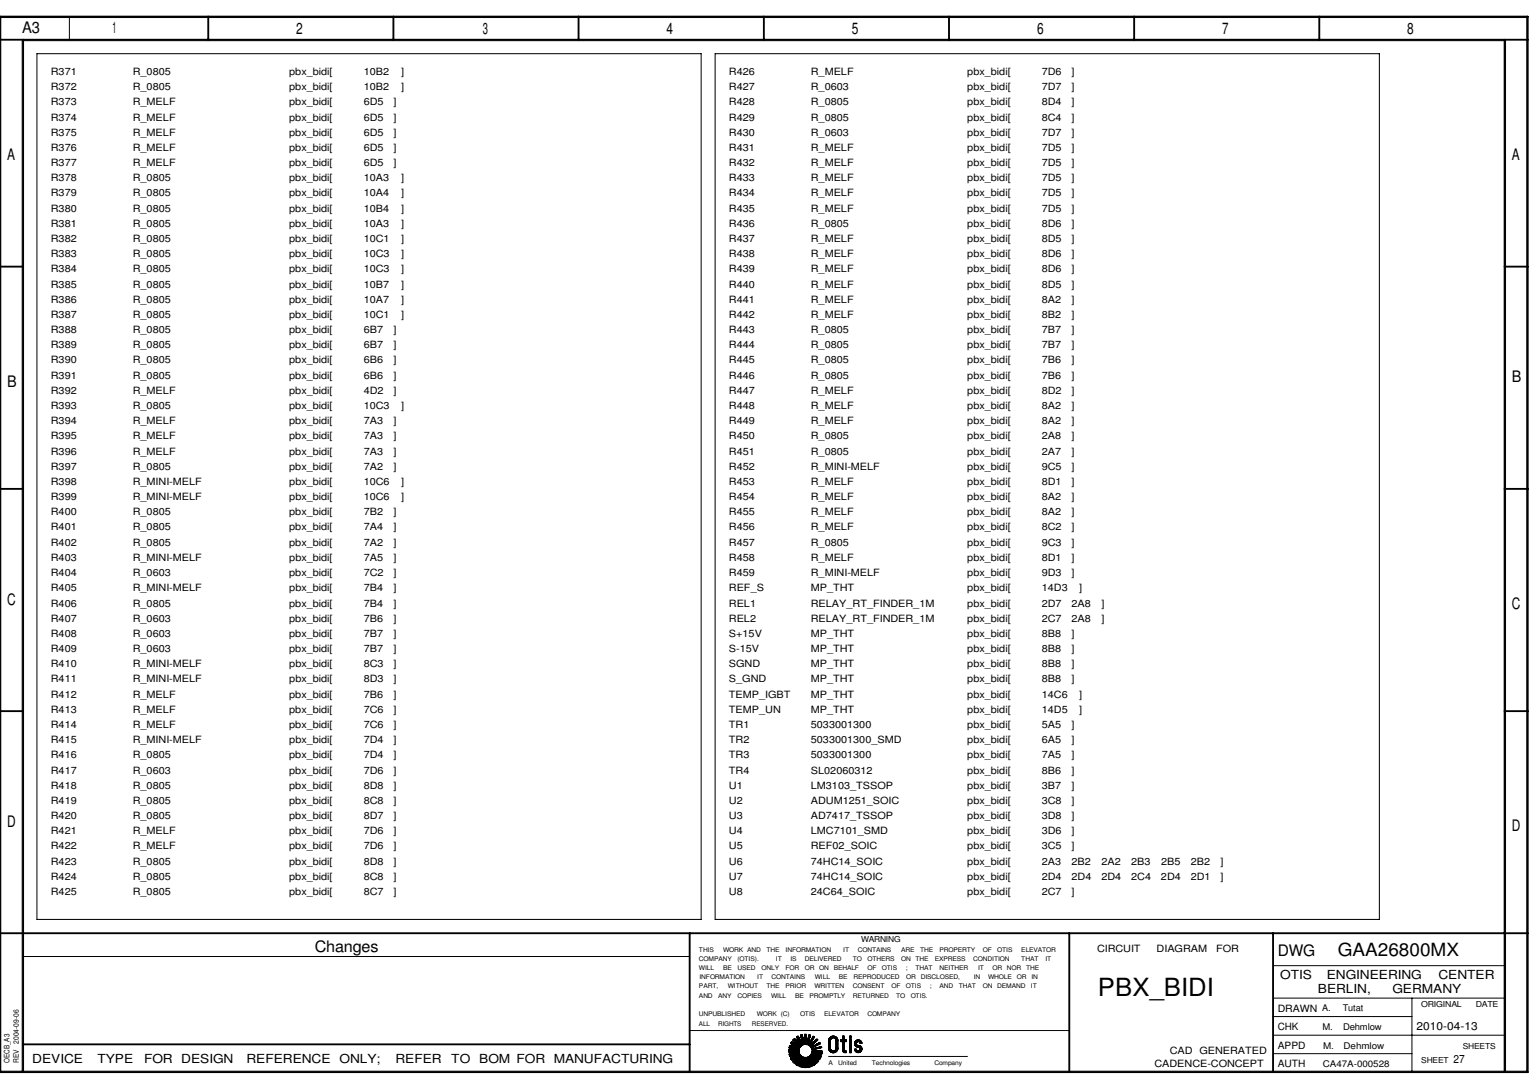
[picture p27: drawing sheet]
<svg xmlns="http://www.w3.org/2000/svg" width="420mm" height="297mm" viewBox="0 0 420 297" stroke-linecap="round" stroke-linejoin="round" font-family="sans-serif">
<defs><g id="words">
<text font-size="6.8" x="299.5" y="271.7">PBX_BIDI</text>
<text font-size="5" x="365" y="260.9">GAA26800MX</text>
<g font-size="4.3">
<text x="6.1" y="9">A3</text>
<text x="30.6" y="9">1</text>
<text x="80.8" y="9.3">2</text>
<text x="131.7" y="9.3">3</text>
<text x="181.8" y="9.3">4</text>
<text x="232.3" y="9.3">5</text>
<text x="282.9" y="9.3">6</text>
<text x="333.4" y="9.3">7</text>
<text x="383.9" y="9.3">8</text>
<text x="2" y="43.6">A</text>
<text x="412.4" y="43.6">A</text>
<text x="2" y="105.5">B</text>
<text x="412.4" y="104.3">B</text>
<text x="2" y="164.9">C</text>
<text x="412.4" y="166.1">C</text>
<text x="2" y="225.5">D</text>
<text x="412.4" y="226.7">D</text>
<text x="85.9" y="259.6">Changes</text>
<text x="348.5" y="260.9">DWG</text>
</g>
<g font-size="3.4">
<text x="349.2" y="267.2">OTIS</text>
<text x="361.9" y="267.2">ENGINEERING</text>
<text x="392.4" y="267.2">CENTER</text>
<text x="359.5" y="270.9">BERLIN,</text>
<text x="379.8" y="270.9">GERMANY</text>
<text x="8.8" y="289.9">DEVICE</text>
<text x="26.6" y="289.9">TYPE</text>
<text x="39.3" y="289.9">FOR DESIGN</text>
<text x="67.2" y="289.9">REFERENCE</text>
<text x="92.6" y="289.9">ONLY;</text>
<text x="107.9" y="289.9">REFER</text>
<text x="123.1" y="289.9">TO</text>
<text x="130.7" y="289.9">BOM FOR MANUFACTURING</text>
</g>
<g font-size="3.1">
<text x="386.4" y="281.1">2010-04-13</text>
<text x="396.5" y="289.9">27</text>
</g>
<g font-size="2.7">
<text x="13.9" y="20.4">R371</text>
<text x="36.2" y="20.4">R_0805</text>
<text x="78.9" y="20.4">pbx_bidi[</text>
<text x="99.2" y="20.4">10B2</text>
<text x="109.4" y="20.4">]</text>
<text x="198.8" y="20.4">R426</text>
<text x="221.2" y="20.4">R_MELF</text>
<text x="263.9" y="20.4">pbx_bidi[</text>
<text x="284.2" y="20.4">7D6</text>
<text x="292.3" y="20.4">]</text>
<text x="13.9" y="28.7">R373</text>
<text x="13.9" y="24.6">R372</text>
<text x="36.2" y="28.7">R_MELF</text>
<text x="36.2" y="24.6">R_0805</text>
<text x="78.9" y="28.7">pbx_bidi[</text>
<text x="78.9" y="24.6">pbx_bidi[</text>
<text x="99.2" y="28.7">6D5</text>
<text x="99.2" y="24.6">10B2</text>
<text x="107.4" y="28.7">]</text>
<text x="109.4" y="24.6">]</text>
<text x="198.8" y="28.7">R428</text>
<text x="198.8" y="24.6">R427</text>
<text x="221.2" y="28.7">R_0805</text>
<text x="221.2" y="24.6">R_0603</text>
<text x="263.9" y="28.7">pbx_bidi[</text>
<text x="263.9" y="24.6">pbx_bidi[</text>
<text x="284.2" y="28.7">8D4</text>
<text x="284.2" y="24.6">7D7</text>
<text x="292.3" y="28.7">]</text>
<text x="292.3" y="24.6">]</text>
<text x="13.9" y="32.9">R374</text>
<text x="36.2" y="32.9">R_MELF</text>
<text x="78.9" y="32.9">pbx_bidi[</text>
<text x="99.2" y="32.9">6D5</text>
<text x="107.4" y="32.9">]</text>
<text x="198.8" y="32.9">R429</text>
<text x="221.2" y="32.9">R_0805</text>
<text x="263.9" y="32.9">pbx_bidi[</text>
<text x="284.2" y="32.9">8C4</text>
<text x="292.3" y="32.9">]</text>
<text x="13.9" y="41.1">R376</text>
<text x="13.9" y="37">R375</text>
<text x="36.2" y="41.1">R_MELF</text>
<text x="36.2" y="37">R_MELF</text>
<text x="78.9" y="41.1">pbx_bidi[</text>
<text x="78.9" y="37">pbx_bidi[</text>
<text x="99.2" y="41.1">6D5</text>
<text x="99.2" y="37">6D5</text>
<text x="107.4" y="41.1">]</text>
<text x="107.4" y="37">]</text>
<text x="198.8" y="41.1">R431</text>
<text x="198.8" y="37">R430</text>
<text x="221.2" y="41.1">R_MELF</text>
<text x="221.2" y="37">R_0603</text>
<text x="263.9" y="41.1">pbx_bidi[</text>
<text x="263.9" y="37">pbx_bidi[</text>
<text x="284.2" y="41.1">7D5</text>
<text x="284.2" y="37">7D7</text>
<text x="292.3" y="41.1">]</text>
<text x="292.3" y="37">]</text>
<text x="13.9" y="45.3">R377</text>
<text x="36.2" y="45.3">R_MELF</text>
<text x="78.9" y="45.3">pbx_bidi[</text>
<text x="99.2" y="45.3">6D5</text>
<text x="107.4" y="45.3">]</text>
<text x="198.8" y="45.3">R432</text>
<text x="221.2" y="45.3">R_MELF</text>
<text x="263.9" y="45.3">pbx_bidi[</text>
<text x="284.2" y="45.3">7D5</text>
<text x="292.3" y="45.3">]</text>
<text x="13.9" y="53.6">R379</text>
<text x="13.9" y="49.4">R378</text>
<text x="36.2" y="53.6">R_0805</text>
<text x="36.2" y="49.4">R_0805</text>
<text x="78.9" y="53.6">pbx_bidi[</text>
<text x="78.9" y="49.4">pbx_bidi[</text>
<text x="99.2" y="53.6">10A4</text>
<text x="99.2" y="49.4">10A3</text>
<text x="109.4" y="53.6">]</text>
<text x="109.4" y="49.4">]</text>
<text x="198.8" y="53.6">R434</text>
<text x="198.8" y="49.4">R433</text>
<text x="221.2" y="53.6">R_MELF</text>
<text x="221.2" y="49.4">R_MELF</text>
<text x="263.9" y="53.6">pbx_bidi[</text>
<text x="263.9" y="49.4">pbx_bidi[</text>
<text x="284.2" y="53.6">7D5</text>
<text x="284.2" y="49.4">7D5</text>
<text x="292.3" y="53.6">]</text>
<text x="292.3" y="49.4">]</text>
<text x="13.9" y="57.7">R380</text>
<text x="36.2" y="57.7">R_0805</text>
<text x="78.9" y="57.7">pbx_bidi[</text>
<text x="99.2" y="57.7">10B4</text>
<text x="109.4" y="57.7">]</text>
<text x="198.8" y="57.7">R435</text>
<text x="221.2" y="57.7">R_MELF</text>
<text x="263.9" y="57.7">pbx_bidi[</text>
<text x="284.2" y="57.7">7D5</text>
<text x="292.3" y="57.7">]</text>
<text x="13.9" y="66">R382</text>
<text x="13.9" y="61.8">R381</text>
<text x="36.2" y="66">R_0805</text>
<text x="36.2" y="61.8">R_0805</text>
<text x="78.9" y="66">pbx_bidi[</text>
<text x="78.9" y="61.8">pbx_bidi[</text>
<text x="99.2" y="66">10C1</text>
<text x="99.2" y="61.8">10A3</text>
<text x="109.4" y="66">]</text>
<text x="109.4" y="61.8">]</text>
<text x="198.8" y="66">R437</text>
<text x="198.8" y="61.8">R436</text>
<text x="221.2" y="66">R_MELF</text>
<text x="221.2" y="61.8">R_0805</text>
<text x="263.9" y="66">pbx_bidi[</text>
<text x="263.9" y="61.8">pbx_bidi[</text>
<text x="284.2" y="66">8D5</text>
<text x="284.2" y="61.8">8D6</text>
<text x="292.3" y="66">]</text>
<text x="292.3" y="61.8">]</text>
<text x="13.9" y="70.1">R383</text>
<text x="36.2" y="70.1">R_0805</text>
<text x="78.9" y="70.1">pbx_bidi[</text>
<text x="99.2" y="70.1">10C3</text>
<text x="109.4" y="70.1">]</text>
<text x="198.8" y="70.1">R438</text>
<text x="221.2" y="70.1">R_MELF</text>
<text x="263.9" y="70.1">pbx_bidi[</text>
<text x="284.2" y="70.1">8D6</text>
<text x="292.3" y="70.1">]</text>
<text x="13.9" y="74.3">R384</text>
<text x="36.2" y="74.3">R_0805</text>
<text x="78.9" y="74.3">pbx_bidi[</text>
<text x="99.2" y="74.3">10C3</text>
<text x="109.4" y="74.3">]</text>
<text x="198.8" y="74.3">R439</text>
<text x="221.2" y="74.3">R_MELF</text>
<text x="263.9" y="74.3">pbx_bidi[</text>
<text x="284.2" y="74.3">8D6</text>
<text x="292.3" y="74.3">]</text>
<text x="13.9" y="82.6">R386</text>
<text x="13.9" y="78.4">R385</text>
<text x="36.2" y="82.6">R_0805</text>
<text x="36.2" y="78.4">R_0805</text>
<text x="78.9" y="82.6">pbx_bidi[</text>
<text x="78.9" y="78.4">pbx_bidi[</text>
<text x="99.2" y="82.6">10A7</text>
<text x="99.2" y="78.4">10B7</text>
<text x="109.4" y="82.6">]</text>
<text x="109.4" y="78.4">]</text>
<text x="198.8" y="82.6">R441</text>
<text x="198.8" y="78.4">R440</text>
<text x="221.2" y="82.6">R_MELF</text>
<text x="221.2" y="78.4">R_MELF</text>
<text x="263.9" y="82.6">pbx_bidi[</text>
<text x="263.9" y="78.4">pbx_bidi[</text>
<text x="284.2" y="82.6">8A2</text>
<text x="284.2" y="78.4">8D5</text>
<text x="292.3" y="78.4">]</text>
<text x="292.3" y="82.6">]</text>
<text x="13.9" y="86.7">R387</text>
<text x="36.2" y="86.7">R_0805</text>
<text x="78.9" y="86.7">pbx_bidi[</text>
<text x="99.2" y="86.7">10C1</text>
<text x="109.4" y="86.7">]</text>
<text x="198.8" y="86.7">R442</text>
<text x="221.2" y="86.7">R_MELF</text>
<text x="263.9" y="86.7">pbx_bidi[</text>
<text x="284.2" y="86.7">8B2</text>
<text x="292.3" y="86.7">]</text>
<text x="13.9" y="95">R389</text>
<text x="13.9" y="90.8">R388</text>
<text x="36.2" y="95">R_0805</text>
<text x="36.2" y="90.8">R_0805</text>
<text x="78.9" y="95">pbx_bidi[</text>
<text x="78.9" y="90.8">pbx_bidi[</text>
<text x="99.2" y="95">6B7</text>
<text x="99.2" y="90.8">6B7</text>
<text x="107.4" y="95">]</text>
<text x="107.4" y="90.8">]</text>
<text x="198.8" y="95">R444</text>
<text x="198.8" y="90.8">R443</text>
<text x="221.2" y="95">R_0805</text>
<text x="221.2" y="90.8">R_0805</text>
<text x="263.9" y="95">pbx_bidi[</text>
<text x="263.9" y="90.8">pbx_bidi[</text>
<text x="284.2" y="95">7B7</text>
<text x="284.2" y="90.8">7B7</text>
<text x="292.3" y="95">]</text>
<text x="292.3" y="90.8">]</text>
<text x="13.9" y="99.1">R390</text>
<text x="36.2" y="99.1">R_0805</text>
<text x="78.9" y="99.1">pbx_bidi[</text>
<text x="99.2" y="99.1">6B6</text>
<text x="107.4" y="99.1">]</text>
<text x="198.8" y="99.1">R445</text>
<text x="221.2" y="99.1">R_0805</text>
<text x="263.9" y="99.1">pbx_bidi[</text>
<text x="284.2" y="99.1">7B6</text>
<text x="292.3" y="99.1">]</text>
<text x="13.9" y="107.4">R392</text>
<text x="13.9" y="103.3">R391</text>
<text x="36.2" y="107.4">R_MELF</text>
<text x="36.2" y="103.3">R_0805</text>
<text x="78.9" y="107.4">pbx_bidi[</text>
<text x="78.9" y="103.3">pbx_bidi[</text>
<text x="99.2" y="107.4">4D2</text>
<text x="99.2" y="103.3">6B6</text>
<text x="107.4" y="107.4">]</text>
<text x="107.4" y="103.3">]</text>
<text x="198.8" y="107.4">R447</text>
<text x="198.8" y="103.3">R446</text>
<text x="221.2" y="107.4">R_MELF</text>
<text x="221.2" y="103.3">R_0805</text>
<text x="263.9" y="107.4">pbx_bidi[</text>
<text x="263.9" y="103.3">pbx_bidi[</text>
<text x="284.2" y="107.4">8D2</text>
<text x="284.2" y="103.3">7B6</text>
<text x="292.3" y="107.4">]</text>
<text x="292.3" y="103.3">]</text>
<text x="13.9" y="111.6">R393</text>
<text x="36.2" y="111.6">R_0805</text>
<text x="78.9" y="111.6">pbx_bidi[</text>
<text x="99.2" y="111.6">10C3</text>
<text x="109.4" y="111.6">]</text>
<text x="198.8" y="111.6">R448</text>
<text x="221.2" y="111.6">R_MELF</text>
<text x="263.9" y="111.6">pbx_bidi[</text>
<text x="284.2" y="111.6">8A2</text>
<text x="292.3" y="111.6">]</text>
<text x="13.9" y="119.8">R395</text>
<text x="13.9" y="115.7">R394</text>
<text x="36.2" y="119.8">R_MELF</text>
<text x="36.2" y="115.7">R_MELF</text>
<text x="78.9" y="119.8">pbx_bidi[</text>
<text x="78.9" y="115.7">pbx_bidi[</text>
<text x="99.2" y="119.8">7A3</text>
<text x="99.2" y="115.7">7A3</text>
<text x="107.4" y="119.8">]</text>
<text x="107.4" y="115.7">]</text>
<text x="198.8" y="119.8">R450</text>
<text x="198.8" y="115.7">R449</text>
<text x="221.2" y="119.8">R_0805</text>
<text x="221.2" y="115.7">R_MELF</text>
<text x="263.9" y="115.7">pbx_bidi[</text>
<text x="263.9" y="119.8">pbx_bidi[</text>
<text x="284.2" y="115.7">8A2</text>
<text x="284.2" y="119.8">2A8</text>
<text x="292.3" y="115.7">]</text>
<text x="292.3" y="119.8">]</text>
<text x="13.9" y="124">R396</text>
<text x="36.2" y="124">R_MELF</text>
<text x="78.9" y="124">pbx_bidi[</text>
<text x="99.2" y="124">7A3</text>
<text x="107.4" y="124">]</text>
<text x="198.8" y="124">R451</text>
<text x="221.2" y="124">R_0805</text>
<text x="263.9" y="124">pbx_bidi[</text>
<text x="284.2" y="124">2A7</text>
<text x="292.3" y="124">]</text>
<text x="13.9" y="128.1">R397</text>
<text x="36.2" y="128.1">R_0805</text>
<text x="78.9" y="128.1">pbx_bidi[</text>
<text x="99.2" y="128.1">7A2</text>
<text x="107.4" y="128.1">]</text>
<text x="198.8" y="128.1">R452</text>
<text x="221.2" y="128.1">R_MINI-MELF</text>
<text x="263.9" y="128.1">pbx_bidi[</text>
<text x="284.2" y="128.1">9C5</text>
<text x="292.3" y="128.1">]</text>
<text x="13.9" y="136.4">R399</text>
<text x="13.9" y="132.3">R398</text>
<text x="36.2" y="136.4">R_MINI-MELF</text>
<text x="36.2" y="132.3">R_MINI-MELF</text>
<text x="78.9" y="136.4">pbx_bidi[</text>
<text x="78.9" y="132.3">pbx_bidi[</text>
<text x="99.2" y="136.4">10C6</text>
<text x="99.2" y="132.3">10C6</text>
<text x="109.4" y="136.4">]</text>
<text x="109.4" y="132.3">]</text>
<text x="198.8" y="136.4">R454</text>
<text x="198.8" y="132.3">R453</text>
<text x="221.2" y="136.4">R_MELF</text>
<text x="221.2" y="132.3">R_MELF</text>
<text x="263.9" y="136.4">pbx_bidi[</text>
<text x="263.9" y="132.3">pbx_bidi[</text>
<text x="284.2" y="136.4">8A2</text>
<text x="284.2" y="132.3">8D1</text>
<text x="292.3" y="132.3">]</text>
<text x="292.3" y="136.4">]</text>
<text x="13.9" y="140.6">R400</text>
<text x="36.2" y="140.6">R_0805</text>
<text x="78.9" y="140.6">pbx_bidi[</text>
<text x="99.2" y="140.6">7B2</text>
<text x="107.4" y="140.6">]</text>
<text x="198.8" y="140.6">R455</text>
<text x="221.2" y="140.6">R_MELF</text>
<text x="263.9" y="140.6">pbx_bidi[</text>
<text x="284.2" y="140.6">8A2</text>
<text x="292.3" y="140.6">]</text>
<text x="13.9" y="148.8">R402</text>
<text x="13.9" y="144.7">R401</text>
<text x="36.2" y="148.8">R_0805</text>
<text x="36.2" y="144.7">R_0805</text>
<text x="78.9" y="148.8">pbx_bidi[</text>
<text x="78.9" y="144.7">pbx_bidi[</text>
<text x="99.2" y="148.8">7A2</text>
<text x="99.2" y="144.7">7A4</text>
<text x="107.4" y="148.8">]</text>
<text x="107.4" y="144.7">]</text>
<text x="198.8" y="148.8">R457</text>
<text x="198.8" y="144.7">R456</text>
<text x="221.2" y="148.8">R_0805</text>
<text x="221.2" y="144.7">R_MELF</text>
<text x="263.9" y="144.7">pbx_bidi[</text>
<text x="263.9" y="148.8">pbx_bidi[</text>
<text x="284.2" y="144.7">8C2</text>
<text x="284.2" y="148.8">9C3</text>
<text x="292.3" y="144.7">]</text>
<text x="292.3" y="148.8">]</text>
<text x="13.9" y="153">R403</text>
<text x="36.2" y="153">R_MINI-MELF</text>
<text x="78.9" y="153">pbx_bidi[</text>
<text x="99.2" y="153">7A5</text>
<text x="107.4" y="153">]</text>
<text x="198.8" y="153">R458</text>
<text x="221.2" y="153">R_MELF</text>
<text x="263.9" y="153">pbx_bidi[</text>
<text x="284.2" y="153">8D1</text>
<text x="292.3" y="153">]</text>
<text x="13.9" y="161.3">R405</text>
<text x="13.9" y="157.1">R404</text>
<text x="36.2" y="161.3">R_MINI-MELF</text>
<text x="36.2" y="157.1">R_0603</text>
<text x="78.9" y="157.1">pbx_bidi[</text>
<text x="78.9" y="161.3">pbx_bidi[</text>
<text x="99.2" y="157.1">7C2</text>
<text x="99.2" y="161.3">7B4</text>
<text x="107.4" y="157.1">]</text>
<text x="107.4" y="161.3">]</text>
<text x="198.8" y="161.3">REF_S</text>
<text x="198.8" y="157.1">R459</text>
<text x="221.2" y="157.1">R_MINI-MELF</text>
<text x="221.2" y="161.3">MP_THT</text>
<text x="263.9" y="157.1">pbx_bidi[</text>
<text x="263.9" y="161.3">pbx_bidi[</text>
<text x="284.2" y="157.1">9D3</text>
<text x="284.2" y="161.3">14D3</text>
<text x="292.3" y="157.1">]</text>
<text x="294.3" y="161.3">]</text>
<text x="13.9" y="165.4">R406</text>
<text x="36.2" y="165.4">R_0805</text>
<text x="78.9" y="165.4">pbx_bidi[</text>
<text x="99.2" y="165.4">7B4</text>
<text x="107.4" y="165.4">]</text>
<text x="198.8" y="165.4">REL1</text>
<text x="221.2" y="165.4">RELAY_RT_FINDER_1M</text>
<text x="263.9" y="165.4">pbx_bidi[</text>
<text x="284.2" y="165.4">2D7</text>
<text x="292.3" y="165.4">2A8</text>
<text x="300.4" y="165.4">]</text>
<text x="13.9" y="173.7">R408</text>
<text x="13.9" y="169.5">R407</text>
<text x="36.2" y="173.7">R_0603</text>
<text x="36.2" y="169.5">R_0603</text>
<text x="78.9" y="173.7">pbx_bidi[</text>
<text x="78.9" y="169.5">pbx_bidi[</text>
<text x="99.2" y="173.7">7B7</text>
<text x="99.2" y="169.5">7B6</text>
<text x="107.4" y="173.7">]</text>
<text x="107.4" y="169.5">]</text>
<text x="198.8" y="173.7">S+15V</text>
<text x="198.8" y="169.5">REL2</text>
<text x="221.2" y="173.7">MP_THT</text>
<text x="221.2" y="169.5">RELAY_RT_FINDER_1M</text>
<text x="263.9" y="169.5">pbx_bidi[</text>
<text x="263.9" y="173.7">pbx_bidi[</text>
<text x="284.2" y="169.5">2C7</text>
<text x="284.2" y="173.7">8B8</text>
<text x="292.3" y="169.5">2A8</text>
<text x="292.3" y="173.7">]</text>
<text x="300.4" y="169.5">]</text>
<text x="13.9" y="177.8">R409</text>
<text x="36.2" y="177.8">R_0603</text>
<text x="78.9" y="177.8">pbx_bidi[</text>
<text x="99.2" y="177.8">7B7</text>
<text x="107.4" y="177.8">]</text>
<text x="198.8" y="177.8">S-15V</text>
<text x="221.2" y="177.8">MP_THT</text>
<text x="263.9" y="177.8">pbx_bidi[</text>
<text x="284.2" y="177.8">8B8</text>
<text x="292.3" y="177.8">]</text>
<text x="13.9" y="182">R410</text>
<text x="36.2" y="182">R_MINI-MELF</text>
<text x="78.9" y="182">pbx_bidi[</text>
<text x="99.2" y="182">8C3</text>
<text x="107.4" y="182">]</text>
<text x="198.8" y="182">SGND</text>
<text x="221.2" y="182">MP_THT</text>
<text x="263.9" y="182">pbx_bidi[</text>
<text x="284.2" y="182">8B8</text>
<text x="292.3" y="182">]</text>
<text x="13.9" y="190.3">R412</text>
<text x="13.9" y="186.1">R411</text>
<text x="36.2" y="190.3">R_MELF</text>
<text x="36.2" y="186.1">R_MINI-MELF</text>
<text x="78.9" y="190.3">pbx_bidi[</text>
<text x="78.9" y="186.1">pbx_bidi[</text>
<text x="99.2" y="190.3">7B6</text>
<text x="99.2" y="186.1">8D3</text>
<text x="107.4" y="190.3">]</text>
<text x="107.4" y="186.1">]</text>
<text x="198.8" y="190.3">TEMP_IGBT</text>
<text x="198.8" y="186.1">S_GND</text>
<text x="221.2" y="186.1">MP_THT</text>
<text x="221.2" y="190.3">MP_THT</text>
<text x="263.9" y="186.1">pbx_bidi[</text>
<text x="263.9" y="190.3">pbx_bidi[</text>
<text x="284.2" y="186.1">8B8</text>
<text x="284.2" y="190.3">14C6</text>
<text x="292.3" y="186.1">]</text>
<text x="294.3" y="190.3">]</text>
<text x="13.9" y="194.4">R413</text>
<text x="36.2" y="194.4">R_MELF</text>
<text x="78.9" y="194.4">pbx_bidi[</text>
<text x="99.2" y="194.4">7C6</text>
<text x="107.4" y="194.4">]</text>
<text x="198.8" y="194.4">TEMP_UN</text>
<text x="221.2" y="194.4">MP_THT</text>
<text x="263.9" y="194.4">pbx_bidi[</text>
<text x="284.2" y="194.4">14D5</text>
<text x="294.3" y="194.4">]</text>
<text x="13.9" y="202.7">R415</text>
<text x="13.9" y="198.5">R414</text>
<text x="36.2" y="202.7">R_MINI-MELF</text>
<text x="36.2" y="198.5">R_MELF</text>
<text x="78.9" y="198.5">pbx_bidi[</text>
<text x="78.9" y="202.7">pbx_bidi[</text>
<text x="99.2" y="198.5">7C6</text>
<text x="99.2" y="202.7">7D4</text>
<text x="107.4" y="198.5">]</text>
<text x="107.4" y="202.7">]</text>
<text x="198.8" y="202.7">TR2</text>
<text x="198.8" y="198.5">TR1</text>
<text x="221.2" y="202.7">5033001300_SMD</text>
<text x="221.2" y="198.5">5033001300</text>
<text x="263.9" y="202.7">pbx_bidi[</text>
<text x="263.9" y="198.5">pbx_bidi[</text>
<text x="284.2" y="202.7">6A5</text>
<text x="284.2" y="198.5">5A5</text>
<text x="292.3" y="202.7">]</text>
<text x="292.3" y="198.5">]</text>
<text x="13.9" y="206.8">R416</text>
<text x="36.2" y="206.8">R_0805</text>
<text x="78.9" y="206.8">pbx_bidi[</text>
<text x="99.2" y="206.8">7D4</text>
<text x="107.4" y="206.8">]</text>
<text x="198.8" y="206.8">TR3</text>
<text x="221.2" y="206.8">5033001300</text>
<text x="263.9" y="206.8">pbx_bidi[</text>
<text x="284.2" y="206.8">7A5</text>
<text x="292.3" y="206.8">]</text>
<text x="13.9" y="215.1">R418</text>
<text x="13.9" y="211">R417</text>
<text x="36.2" y="215.1">R_0805</text>
<text x="36.2" y="211">R_0603</text>
<text x="78.9" y="215.1">pbx_bidi[</text>
<text x="78.9" y="211">pbx_bidi[</text>
<text x="99.2" y="215.1">8D8</text>
<text x="99.2" y="211">7D6</text>
<text x="107.4" y="215.1">]</text>
<text x="107.4" y="211">]</text>
<text x="198.8" y="215.1">U1</text>
<text x="198.8" y="211">TR4</text>
<text x="221.2" y="215.1">LM3103_TSSOP</text>
<text x="221.2" y="211">SL02060312</text>
<text x="263.9" y="211">pbx_bidi[</text>
<text x="263.9" y="215.1">pbx_bidi[</text>
<text x="284.2" y="211">8B6</text>
<text x="284.2" y="215.1">3B7</text>
<text x="292.3" y="211">]</text>
<text x="292.3" y="215.1">]</text>
<text x="13.9" y="219.3">R419</text>
<text x="36.2" y="219.3">R_0805</text>
<text x="78.9" y="219.3">pbx_bidi[</text>
<text x="99.2" y="219.3">8C8</text>
<text x="107.4" y="219.3">]</text>
<text x="198.8" y="219.3">U2</text>
<text x="221.2" y="219.3">ADUM1251_SOIC</text>
<text x="263.9" y="219.3">pbx_bidi[</text>
<text x="284.2" y="219.3">3C8</text>
<text x="292.3" y="219.3">]</text>
<text x="13.9" y="227.5">R421</text>
<text x="13.9" y="223.4">R420</text>
<text x="36.2" y="227.5">R_MELF</text>
<text x="36.2" y="223.4">R_0805</text>
<text x="78.9" y="227.5">pbx_bidi[</text>
<text x="78.9" y="223.4">pbx_bidi[</text>
<text x="99.2" y="227.5">7D6</text>
<text x="99.2" y="223.4">8D7</text>
<text x="107.4" y="227.5">]</text>
<text x="107.4" y="223.4">]</text>
<text x="198.8" y="227.5">U4</text>
<text x="198.8" y="223.4">U3</text>
<text x="221.2" y="227.5">LMC7101_SMD</text>
<text x="221.2" y="223.4">AD7417_TSSOP</text>
<text x="263.9" y="227.5">pbx_bidi[</text>
<text x="263.9" y="223.4">pbx_bidi[</text>
<text x="284.2" y="227.5">3D6</text>
<text x="284.2" y="223.4">3D8</text>
<text x="292.3" y="227.5">]</text>
<text x="292.3" y="223.4">]</text>
<text x="13.9" y="231.7">R422</text>
<text x="36.2" y="231.7">R_MELF</text>
<text x="78.9" y="231.7">pbx_bidi[</text>
<text x="99.2" y="231.7">7D6</text>
<text x="107.4" y="231.7">]</text>
<text x="198.8" y="231.7">U5</text>
<text x="221.2" y="231.7">REF02_SOIC</text>
<text x="263.9" y="231.7">pbx_bidi[</text>
<text x="284.2" y="231.7">3C5</text>
<text x="292.3" y="231.7">]</text>
<text x="13.9" y="240">R424</text>
<text x="13.9" y="235.8">R423</text>
<text x="36.2" y="240">R_0805</text>
<text x="36.2" y="235.8">R_0805</text>
<text x="78.9" y="240">pbx_bidi[</text>
<text x="78.9" y="235.8">pbx_bidi[</text>
<text x="99.2" y="240">8C8</text>
<text x="99.2" y="235.8">8D8</text>
<text x="107.4" y="240">]</text>
<text x="107.4" y="235.8">]</text>
<text x="198.8" y="240">U7</text>
<text x="198.8" y="235.8">U6</text>
<text x="221.2" y="240">74HC14_SOIC</text>
<text x="221.2" y="235.8">74HC14_SOIC</text>
<text x="263.9" y="240">pbx_bidi[</text>
<text x="263.9" y="235.8">pbx_bidi[</text>
<text x="284.2" y="240">2D4</text>
<text x="284.2" y="235.8">2A3</text>
<text x="292.3" y="240">2D4</text>
<text x="292.3" y="235.8">2B2</text>
<text x="300.4" y="240">2D4</text>
<text x="300.4" y="235.8">2A2</text>
<text x="308.6" y="240">2C4</text>
<text x="308.6" y="235.8">2B3</text>
<text x="316.7" y="240">2D4</text>
<text x="316.7" y="235.8">2B5</text>
<text x="324.8" y="240">2D1</text>
<text x="324.8" y="235.8">2B2</text>
<text x="333" y="240">]</text>
<text x="333" y="235.8">]</text>
<text x="13.9" y="244.1">R425</text>
<text x="36.2" y="244.1">R_0805</text>
<text x="78.9" y="244.1">pbx_bidi[</text>
<text x="99.2" y="244.1">8C7</text>
<text x="107.4" y="244.1">]</text>
<text x="198.8" y="244.1">U8</text>
<text x="221.2" y="244.1">24C64_SOIC</text>
<text x="263.9" y="244.1">pbx_bidi[</text>
<text x="284.2" y="244.1">2C7</text>
<text x="292.3" y="244.1">]</text>
<text x="299.3" y="259.6">CIRCUIT</text>
<text x="315.5" y="259.6">DIAGRAM</text>
<text x="331.8" y="259.6">FOR</text>
<text x="348.5" y="276">DRAWN A.</text>
<text x="348.5" y="281.1">CHK</text>
<text x="319.1" y="287.4">CAD GENERATED</text>
<text x="348.5" y="286.1">APPD</text>
<text x="314.9" y="291.2">CADENCE-CONCEPT</text>
<text x="348.5" y="291.2">AUTH</text>
</g>
<g font-size="2.5">
<text x="366.3" y="275.9">Tutat</text>
<text x="360.8" y="281">M.</text>
<text x="366.4" y="281">Dehmlow</text>
<text x="360.9" y="286">M.</text>
<text x="366.5" y="286">Dehmlow</text>
<text x="360.8" y="291.1">CA47A-000528</text>
</g>
<g font-size="2.2">
<text x="234.9" y="257">WARNING</text>
<text x="387.7" y="274.7">ORIGINAL</text>
<text x="402.5" y="274.7">DATE</text>
<text x="399" y="286.1">SHEETS</text>
<text x="387.7" y="289.9">SHEET</text>
</g>
<g font-size="2">
<text x="5.2" y="284.7" transform="rotate(-90 5.2 284.7)">2004-09-06</text>
<text x="2.6" y="289.9" transform="rotate(-90 2.6 289.9)">OECB_A3</text>
<text x="5.2" y="289.9" transform="rotate(-90 5.2 289.9)">REV</text>
</g>
<g font-size="1.7">
<text x="190.7" y="259.5">THIS</text>
<text x="190.7" y="262">COMPANY</text>
<text x="197.2" y="259.5">WORK AND</text>
<text x="201.2" y="262">(OTIS).</text>
<text x="209" y="259.5">THE</text>
<text x="211.7" y="262">IT</text>
<text x="214.3" y="259.5">INFORMATION</text>
<text x="215.6" y="262">IS</text>
<text x="219.5" y="262">DELIVERED</text>
<text x="230" y="259.5">IT</text>
<text x="232.7" y="262">TO</text>
<text x="234" y="259.5">CONTAINS</text>
<text x="236.6" y="262">OTHERS</text>
<text x="245.8" y="259.5">ARE</text>
<text x="245.8" y="262">ON</text>
<text x="249.7" y="262">THE</text>
<text x="251" y="259.5">THE</text>
<text x="255" y="262">EXPRESS</text>
<text x="256.3" y="259.5">PROPERTY</text>
<text x="265.5" y="262">CONDITION</text>
<text x="268.1" y="259.5">OF</text>
<text x="272" y="259.5">OTIS</text>
<text x="278.6" y="259.5">ELEVATOR</text>
<text x="278.6" y="262">THAT</text>
<text x="285.2" y="262">IT</text>
<text x="190.7" y="264.6">WILL</text>
<text x="190.7" y="269.6">PART,</text>
<text x="190.8" y="267.1">INFORMATION</text>
<text x="197.2" y="264.6">BE</text>
<text x="198.5" y="269.6">WITHOUT</text>
<text x="201.2" y="264.6">USED</text>
<text x="206.5" y="267.1">IT</text>
<text x="207.7" y="264.6">ONLY</text>
<text x="209" y="269.6">THE</text>
<text x="210.5" y="267.1">CONTAINS</text>
<text x="214.3" y="264.6">FOR</text>
<text x="214.3" y="269.6">PRIOR</text>
<text x="219.5" y="264.6">OR</text>
<text x="222.2" y="269.6">WRITTEN</text>
<text x="222.3" y="267.1">WILL</text>
<text x="223.5" y="264.6">ON</text>
<text x="227.4" y="264.6">BEHALF</text>
<text x="228.9" y="267.1">BE</text>
<text x="232.7" y="269.6">CONSENT</text>
<text x="232.8" y="267.1">REPRODUCED</text>
<text x="236.6" y="264.6">OF</text>
<text x="240.5" y="264.6">OTIS</text>
<text x="243.2" y="269.6">OF</text>
<text x="247.1" y="269.6">OTIS</text>
<text x="247.1" y="264.6">;</text>
<text x="247.2" y="267.1">OR</text>
<text x="249.7" y="264.6">THAT</text>
<text x="251.2" y="267.1">DISCLOSED,</text>
<text x="253.7" y="269.6">;</text>
<text x="256.3" y="269.6">AND</text>
<text x="256.3" y="264.6">NEITHER</text>
<text x="261.5" y="269.6">THAT</text>
<text x="265.6" y="267.1">IN</text>
<text x="266.8" y="264.6">IT</text>
<text x="268.1" y="269.6">ON</text>
<text x="269.5" y="267.1">WHOLE</text>
<text x="270.7" y="264.6">OR</text>
<text x="272" y="269.6">DEMAND</text>
<text x="274.7" y="264.6">NOR</text>
<text x="277.4" y="267.1">OR</text>
<text x="279.9" y="264.6">THE</text>
<text x="281.2" y="269.6">IT</text>
<text x="281.3" y="267.1">IN</text>
<text x="190.7" y="272.2">AND</text>
<text x="195.9" y="272.2">ANY</text>
<text x="201.2" y="272.2">COPIES</text>
<text x="210.4" y="272.2">WILL</text>
<text x="216.9" y="272.2">BE</text>
<text x="220.9" y="272.2">PROMPTLY</text>
<text x="232.7" y="272.2">RETURNED</text>
<text x="244.5" y="272.2">TO</text>
<text x="248.4" y="272.2">OTIS.</text>
<text x="190.7" y="279.7">ALL</text>
<text x="190.7" y="277.2">UNPUBLISHED</text>
<text x="195.9" y="279.7">RIGHTS</text>
<text x="205.1" y="279.7">RESERVED.</text>
<text x="206.4" y="277.2">WORK (C)</text>
<text x="218.2" y="277.2">OTIS</text>
<text x="224.8" y="277.2">ELEVATOR</text>
<text x="236.6" y="277.2">COMPANY</text>
<text x="226" y="290.6">A</text>
<text x="228.6" y="290.6">United</text>
<text x="237.8" y="290.6">Technologies</text>
<text x="254.9" y="290.6">Company</text>
</g>
</g></defs>
<g fill="none" stroke="#000" stroke-width=".51">
<path d="M0 4.5h416.7v287.9h-416.7zM0 10.8h416.7M6.3 10.8v281.6M56.8 4.5v6.3M107.3 4.5v6.3M157.8 4.5v6.3M208.4 4.5v6.3M258.9 4.5v6.3M309.4 4.5v6.3M359.9 4.5v6.3M410.4 10.8v281.6M0 72.7h6.3"/>
<path d="M410.4 72.7h6.3M0 133.3h6.3M410.4 133.3h6.3M0 194h6.3M410.4 194h6.3M0 254.6h416.7M188.1 254.6v37.8M291.7 254.6v37.8M347.3 254.6v37.8M6.3 284.9h181.8"/>
</g>
<g fill="none" stroke="#000" stroke-width=".27">
<path d="M.2 4.8h416.3v287.4h-416.3zM10.1 14.6h181.2v236.2h-181.2zM18.9 4.5v6.3M195.1 14.6h181.2v236.2h-181.2zM6.3 260.9h181.8M347.3 272.2h63.1M347.3 263.4h63.1M347.3 277.3h37.8M385.1 272.2v20.2M6.1 292.4v-281.3h404.6v281.3M188.1 281.1h103.6M215.2 286.9h2.7"/>
<path d="M215.2 287h2.8M215.2 286.3h2.7M215.2 286.4h2.7M215.2 286.3h2.8M215.2 286.8h2.7M215.2 286.7h2.7M215.2 286.6h2.7M215.2 286.5h2.7M215.3 285.7h2.9M215.3 287.6l2.9 .1M215.3 287.6h2.9M215.3 285.6h1.9"/>
<path d="M215.3 285.5h1.3M215.3 285.5h1.5M215.3 287.7h3.1M215.3 285.3h.5M215.3 285.4h.9M215.3 288h.6M215.3 285.3h.7M215.4 288.1h.3M215.4 288.1l1.9-.4-1.7 .9h1.5M215.4 287.4h2.7M215.5 285.9h2.6M215.6 284.6l2 1.1-2.2-.5"/>
<path d="M215.7 284.6h1.1M215.7 288.7h1.1M215.7 287.4h2.4M215.7 288.7h1.2M215.7 284.5h.9M215.7 288.8h1M215.7 285.9h2.4M215.8 284.7h1.2M215.8 284.4h.6M215.8 284.4h.7M215.8 288.9h.7M215.8 284.3h.4"/>
<path d="M215.8 284.3h.5M215.8 289h.5M215.8 288.5h1.4M215.9 289.1h.3M215.9 288.5h8M215.9 289.1h.2M215.9 284.8h1.2M216 288.4h7.9M216 286h2.1M216 284.8l1.3 .1M216 287.3h2.1M216.1 289.2l1.3-.8-1.1 1.2h1"/>
<path d="M216.2 284.9h1.1M216.2 288.3h2.9M216.2 286h1.9M216.3 285h1.1M216.3 288.2h2.7M216.3 283.6h.8M216.3 289.7h1M216.3 288.2h2.6M216.3 287.9l-1 .1M216.3 289.6h1M216.4 285l1.2 .1M216.4 283.5h.6"/>
<path d="M216.4 283.8h.9M216.4 289.7h.8M216.5 287.2h1.6M216.5 283.5h.5M216.5 283.8h.8M216.5 283.9h.8M216.5 289.8h.6M216.5 283.4h.4M216.5 283.9l.9 .1M216.5 289.9h.5M216.5 288.1h2.2M216.6 289.9h.4"/>
<path d="M216.6 283.4h.2M216.6 285.1h1.2M216.6 289.2h6.6M216.6 288.1h2.1M216.6 283.3h.2M216.6 285.2h1.2M216.7 290h.2M216.7 284l.9 .1M216.7 288h1.9M216.7 286.1h1.3M216.7 289.1h6.4M216.7 285.2h2"/>
<path d="M216.7 290.1h.1M216.8 287.1h1.2M216.8 284.1l.8 .1M216.8 287.8l-1.5 .1M216.8 288h1.7M216.8 290.2l1-1-.7 1.2M216.8 289.1h6.3M216.8 289h6.2M216.9 284.2l.9 .1M216.9 289h6M216.9 285.3h1.7M217 285.4h1.5"/>
<path d="M217 284.3h.8M217 287.9h1.4M217 288.9h5.8M217 284.4h.9M217.1 285.5h1.3M217.1 284.4h.8M217.1 284.5h1M217.2 283.7h-.9l1.7 1.6-2-1.1M217.2 287l-1.9 .5h2.8M217.2 288.7h6.6M217.3 284.6h.8M217.3 285.5h1.1"/>
<path d="M217.3 288.6h6.5M217.3 290.2h.8M217.3 290.5h.6M217.3 282.9h.5M217.3 282.9h.6M217.3 288.5h6.6M217.3 290h.9M217.3 290.1h.9M217.3 284.7h.9M217.3 283h.7M217.3 285.6h1M217.4 282.7h.4"/>
<path d="M217.4 289.8h4.7M217.4 290.6h.4M217.4 283.1l.7 .1M217.4 289.9h1M217.5 283.3h.6M217.5 284.8h.8M217.5 283.2h.6M217.5 289.8h4.6M217.5 289.5h-1.1M217.6 282.7h.2M217.6 290.6h.2M217.6 284.8l2.8 .1"/>
<path d="M217.6 289.7h4.4M217.6 283.4h.5M217.6 289.4h-1.1M217.6 289.6h4.4M217.6 283.5h.6M217.6 290.7l.9-1-.4 1.3h.8M217.6 284.9h1.7M217.6 289.5h5.7M217.7 285h1.4M217.7 283.5h.5M217.7 283.6h.6M217.7 289.3h-1.1"/>
<path d="M217.8 285h1.2M217.8 283.7h.6M217.8 289.3h5.5M217.8 283.8h.6M217.8 282.8h-.5l1.2 2.2-1.8-1.7M217.8 285.1h1M217.8 283.9h.6M217.9 285.2h.8M217.9 283.9l.6 .1M217.9 284l.7 .1M218 284.1l.6 .1M218.1 284.2l.6 .1"/>
<path d="M218.1 290.4h-.9M218.1 290.3h-.9M218.1 284.4h.6M218.1 284.3h.6M218.1 285.8h-2.9l2.2 .5M218.2 284.5h.6M218.2 284.4h.5M218.2 290.2h-.9M218.2 290.8h.8M218.2 290.6h.9M218.2 284.6h.7M218.3 290.4h.8"/>
<path d="M218.4 289.9l-1 .1M218.4 284.7h1.5M218.4 290.3h.8M218.4 290.2h.8M218.4 290h2.6M218.4 290.1h3.9M218.4 284.8h1.5M218.4 282.4h.5M218.4 282.7h.5M218.4 282.6h.5M218.4 289.9h3.7M218.5 282.8h.4"/>
<path d="M218.5 282.9h.4M218.5 282.9l.5 .1M218.6 291h.3M218.6 282.2h.2M218.6 283h.4M218.6 283.1h.5M218.6 283.3h.5M218.6 283.2h.5M218.7 283.4h.4M218.7 283.5h.5M218.7 283.6h.5M218.7 283.7h.5"/>
<path d="M218.7 282.2l.8 2.6v-2.7l.4 .1v2.7M218.7 283.9h.5M218.7 283.8h.5M218.8 282.3h-.4l.6 2.6-1.4-2.3M218.8 284.1h.5M218.8 284h.4M218.9 284.2h.4M218.9 284.3h.5M218.9 284.5h1M218.9 284.4h.5M218.9 291.1l.3-1.1v1.2M218.9 284.6h1"/>
<path d="M219 290.8l-.9 .1M219.1 290.7h-.9M219.1 290.5h-.9M219.2 290.6h.9M219.2 290.7h.9M219.2 291h.9M219.2 290.3h.9M219.2 290.4h.9M219.2 290.5h.9M219.2 290.8h.9M219.2 290.2h1.9M219.2 291.1h.9"/>
<path d="M219.5 282.8h.4M219.5 282.7h.4M219.5 282.6h.4M219.5 284.2h.4M219.5 283.4h.4M219.5 283.5h.4M219.5 284.1h.4M219.5 283.3h.4M219.5 282.2h.4M219.5 284.4h.4M219.5 284.3h.4M219.5 284h.4"/>
<path d="M219.5 282.3h.4M219.5 283.6h.4M219.5 283.9h.4M219.5 282.4h.4M219.5 283.7h.4M219.5 282.9h.4M219.5 283h.4M219.5 283.8h.4M219.5 283.1h.4M219.5 283.2h.4M219.5 291.2h.4M219.9 284.9h.4"/>
<path d="M220 284.8h.4M220 284.6h.4M220.1 284.4h.4M220.2 284.2h.3M220.2 284.4h.3M220.2 284.3h.3M220.2 284h.4M220.2 290.3h.9M220.3 283.9h.3M220.3 290.4h.8M220.3 290.5h.9M220.3 283.8h.4"/>
<path d="M220.3 290.6h.9M220.3 283.6h.4M220.3 283.7h.4M220.3 288.3h3.6M220.4 283.4h.4M220.4 290.7h.8M220.4 283.5h.3M220.4 283.3h.4M220.4 284.7h-.4M220.4 290.8h.8M220.4 290.8l.9 .1M220.4 283.2h.4"/>
<path d="M220.4 288.2h3.5M220.5 291h.4M220.5 284.5h-.4M220.5 283h.4M220.5 282.8h.4M220.5 285h.3M220.5 291.1l-.4-1v1.1M220.5 282.9h.4M220.5 284.9h.4M220.6 282.7h.4M220.6 284.1l-.4 .1M220.6 284.8h.4"/>
<path d="M220.6 285.1h.1M220.6 282.4h.4M220.7 282.2h.2M220.7 284.7h.3M220.7 282.3h.3M220.7 284.6h.4M220.7 282.2l-.7 2.7M220.7 288.1h3.3M220.8 283.5h-.4M220.8 284.4h.4M220.9 284.4h.3M220.9 284.3h.3"/>
<path d="M220.9 288h3M220.9 283.1l-.5 .1M220.9 284.2h.4M220.9 285.4h.3M220.9 284.8l-.3 .1M220.9 288h2.9M220.9 282.9l-.4 .1M221 282.7h-.5M221 282.6h-.4M221 285.5h.2M221 285.2h.4M221 287.8l2.6 .1"/>
<path d="M221.1 285.1h.4M221.1 282.4h-.5M221.1 290.2h-2.7M221.1 284h.4M221.1 282.3l-.8 2.7M221.1 290h1.1M221.1 283.9h.4M221.2 284.5h-.4M221.2 290.2h1.1M221.2 291h-.7M221.2 283.8h.4M221.2 287.7h3"/>
<path d="M221.2 285h.4M221.2 283.7h.4M221.2 287.6h3M221.3 283.6h.4M221.3 284.9h.4M221.3 287.4h2.9M221.3 287.5h2.9M221.3 283.5h.4M221.3 290.4h1M221.4 283.4h.4M221.4 284.1l-.4 .1M221.4 285.2l-.5 .1"/>
<path d="M221.4 287.3h2.8M221.4 287.1h2.8M221.4 283.3h.5M221.4 284.8h.4M221.4 284l-.4 .1M221.4 290.5h.7M221.5 286.9h2.7M221.5 286.3h.2M221.5 285.5h.5M221.5 290.6h.5M221.5 283.2h.5M221.5 286.8h2.7"/>
<path d="M221.5 286.7h2.7M221.5 286.6h2.7M221.5 290.6h.4M221.5 285.8h-.2M221.6 285l-.5 .1M221.6 283h.4M221.6 290.8l-.6-.9 .3 1.1M221.6 283h.5M221.7 282.9h.4M221.7 282.8h.5l-1.5 2.4M221.7 282.7h.4M221.8 283.5h-.5"/>
<path d="M221.8 290.7h-.2M221.8 285.4h.5M221.8 284.4h.4M221.8 284.8l-.5 .1M221.8 282.7h.1M221.8 284.4h.5M221.8 282.6l-1.3 2.4h.3M221.8 285.3h.7M221.9 284.3h.4M222 285.6h-.7M222 284.7h-.5M222 283.1l-.5 .1"/>
<path d="M222 286h1.1M222.1 284.6h-.5M222.1 286.3h-.7M222.1 289.6h1.1M222.1 285.2h.7M222.1 289.6h1M222.2 289.9l-3.8 .1M222.2 284.5h-.5M222.2 285.1h.6M222.2 289.7h.9M222.2 285.9h1.1M222.2 285.5h-.6"/>
<path d="M222.3 283.9h.5M222.4 285.9h1.1M222.4 289.8h.5M222.4 283.8h.5M222.5 284.2l-.5 .1M222.5 283.8h.4M222.5 289.9h.4M222.5 289.9h.3M222.5 285h.6M222.5 284.1l-.5 .1M222.5 284.9h.8M222.6 290h.2"/>
<path d="M222.6 283.6h.5l-2 1.9M222.6 285.2l-.6 .1M222.6 284l-.5 .1M222.6 283.5h.5M222.7 283.5h.3M222.7 290.1l-.8-.7 .5 .9h-1.1M222.8 283.4h.1M222.8 283.9l-.6 .1M222.8 284.8h.8M222.8 283.4l-1.9 1.9h.4M222.9 284.7h.9l-2.5 1.2M222.9 288.8h.8"/>
<path d="M222.9 286l-1.3 .1M223 285.7h1.2l-2.7 .7M223.1 283.7h-.6M223.1 284.6h.7M223.1 285l-.8 .1M223.2 287.7l.8 .4h-3.2M223.3 284.5h.5M223.3 288.9h.3M223.4 285.6h.8M223.4 284.4h.3M223.5 284.4h.1M223.5 284.8l-.9 .1"/>
<path d="M223.6 289l-.9-.3 .7 .7h-5.7M223.6 284.3l-2.4 1.4h.5M223.8 285.5h.3M223.8 288.7l-6.7 .1M223.9 285.5h.2l-2.7 .6h1.1M223.9 285.8h-1.3M224 288.2h-3.5M224.1 287.7h-3M224.2 287l-2.8 .1M226 286.1h.1M226 283.7v2.4M226 283.9h.5v2h-.5"/>
<path d="M226 288.2h37.9M226 283.7h.5M226 283.8h.5M226 285.9h.5M226 286h.5M226.1 286.3v.1h.7M226.1 283.5l.6-.8h1.2l.6 .8M226.1 283.5v.1M226.1 283.9v2M226.1 286.1v.2M226.1 283.6l-.1 .1M226.1 283.5h.6"/>
<path d="M226.1 283.5h.5M226.1 283.6h.5M226.1 286.3h.6M226.1 286.1h.5M226.1 286.3l.7 .8M226.1 283.3v.1M226.1 283.4h.6M226.2 283.9v2M226.2 286.5h.6M226.3 283.9v2M226.3 283h2M226.3 286.7h2"/>
<path d="M226.4 283.9v2M226.4 286.8h1.8M226.4 283h1.7M226.4 286.8h1.7M226.5 282.9h1.5M226.5 286.9h1.5M226.6 286.9h1.4M226.6 282.8h1.4M226.8 282.7h-.1M226.8 283.3h-.6M226.9 282.7h.8M226.9 283.2h-.7h2.1h-.7"/>
<path d="M226.9 286.6h-.7M227 287.1h.5M227 282.7h.5M227.6 286.6h.7h-2M227.8 283.3h.6M227.8 286.5h.6M227.8 282.7h.1M227.8 287l-.9 .1M227.8 283.4h.7M227.9 283.4h.6M227.9 286.3h.6M228 283.5h.5"/>
<path d="M228 286.3h.5M228 283.6h.5M228 286.1h.5M228 283.7h.6M228 283.8h.6M228 285.9h.6M228 286h.6M228.1 283.9v2M228.2 283.9v2M228.3 283.9v2M228.4 283.9v2M228.4 283.3l.1 .1"/>
<path d="M228.5 286.3l-.6 .7h-1.2M228.5 283.9v2M228.5 286.3l-.1 .1h-.6M228.5 283.5v.1M228.5 286.1v.2M228.5 283.6l.1 .1M228.6 286.1h-.1M228.6 283.7v2.4M228.6 283.9h-.6v2h.6M228.6 286l-.6 .1M229.3 284.1h1.5M229.3 284h1.5"/>
<path d="M229.3 283.6h1.5M229.3 283.9h1.5M229.3 283.7h1.5M229.3 283.8h1.5M229.8 282.6v3.8h.5v-3.8M229.8 286.6h1M229.8 286.6h.6M229.8 286.5h.5M229.9 282.6v3.8M229.9 286.8h.9M229.9 286.7h.9M230 282.6v3.8"/>
<path d="M230 286.9h.8M230.1 287h.7M230.1 282.6v3.8M230.2 287.1h.6M230.2 282.6v3.8M230.4 287.1h.4M231.7 282.6v.5M231.7 283.6v3.5M231.8 282.6v.5M231.8 283.6v3.5M231.9 282.6v.5M231.9 283.6v3.5"/>
<path d="M232 282.6v.5M232 283.6v3.5M232.1 282.6v.5M232.1 283.6v3.5M232.2 282.6v.5M232.2 283.6v3.5M233.1 284.8h.5M233.1 284.7h.5M233.1 284.6h.5M233.1 284.4h.5M233.1 284.8l.5 .1M233.1 286.3h.5"/>
<path d="M233.1 284.9h.5M233.1 286.1h.5M233.1 284.3h.6M233.1 285h.6M233.1 285l.7 .1M233.1 286.4h.6M233.1 286.5h.7M233.2 284.2h1.8M233.2 285.1h.9M233.2 285.2h1.3M233.2 286.6h1.8M233.2 286.6h.6"/>
<path d="M233.3 285.2l1.4 .1M233.3 284.1h1.6M233.3 286.7h1.6M233.3 286.8h1.6M233.3 284h1.6M233.3 285.3h1.5M233.4 285.4h1.4M233.5 285.5h1.4M233.5 283.9h1.3M233.5 286.9h1.3M233.5 286.9h1.2M233.5 283.8h1.2"/>
<path d="M233.6 287h1.1M233.6 283.8h1.1M233.6 285.5h1.3M233.6 284.5h-.5M233.6 283.7h1M233.7 285.6h1.3M233.8 287.1h.7M233.8 284.2l-.7 .1M234 283.6h.2M234.1 287.1h.1M234.4 285.7h.7M234.4 284.2l.7 .1"/>
<path d="M234.4 286.6h.6M234.5 286.5h.6M234.5 284.3h.6M234.5 285.8h.6M234.5 286.4h.6M234.6 284.4h.5M234.6 286.3h.5M234.6 285.9h.5M234.6 284.6h.5M234.6 284.5h.5M234.6 286h.5M234.6 286.1h.5"/>
<path d="M347.3 282.4h63.1M347.3 287.4h37.8"/>
</g>
<use href="#words"/>
</svg>
